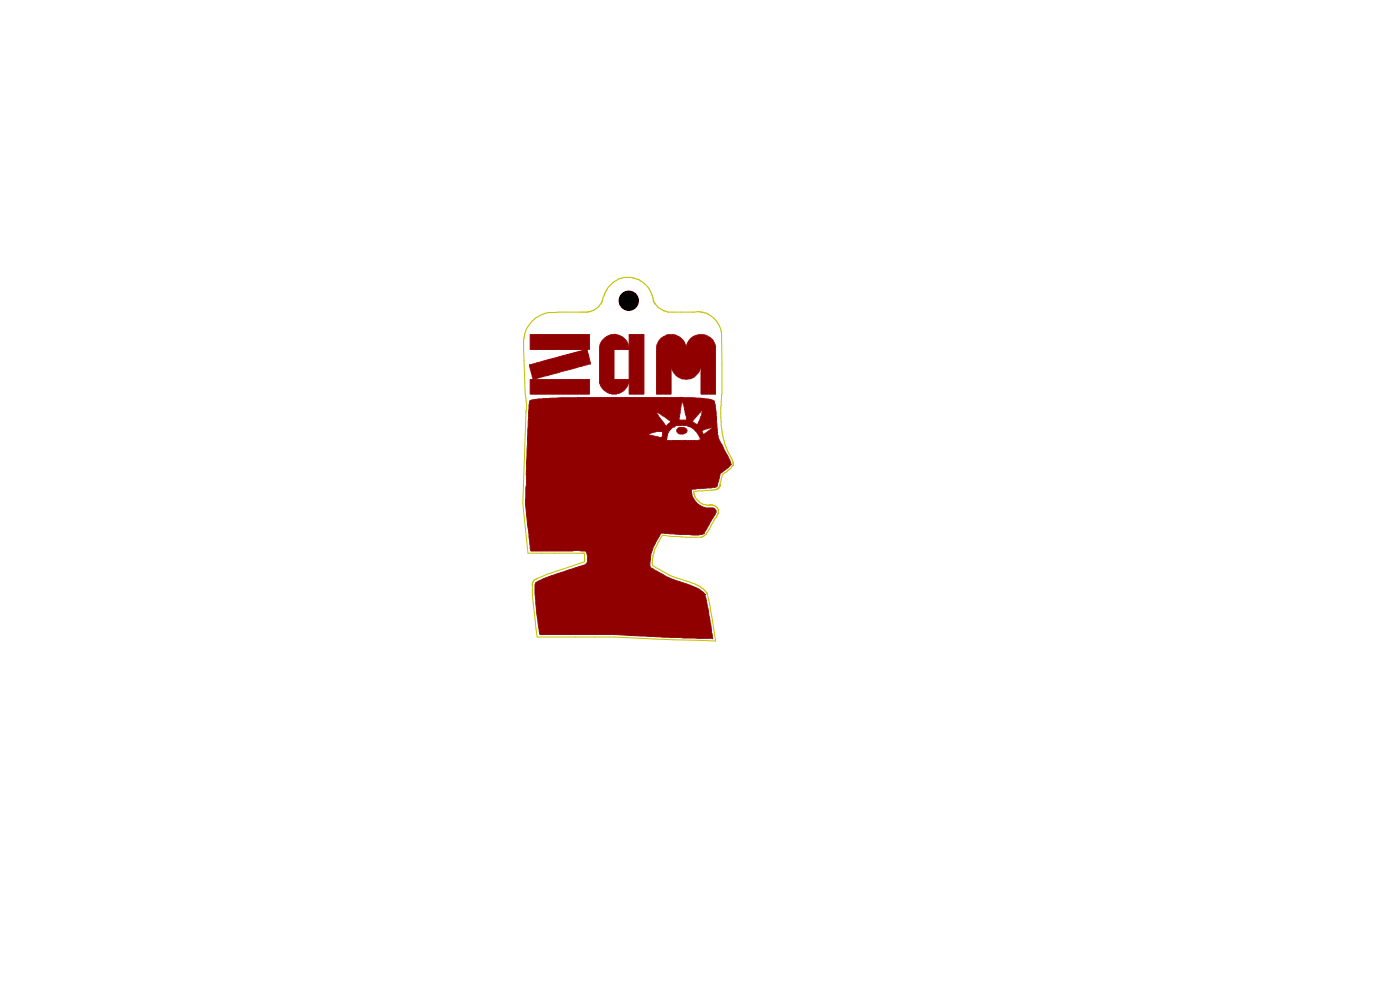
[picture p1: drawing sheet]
<svg xmlns="http://www.w3.org/2000/svg" width="297mm" height="210mm" viewBox="0 0 297 210" stroke-linecap="round" stroke-linejoin="round" font-family="sans-serif">
<path d="M144 90.7l.2-.1a1.41 1.41 0 0 1 1.6 .6 .79 .79 0 0 1-.9 .9 1.05 1.05 0 0 1-1.4-.6l.1-.4z" fill="none" stroke="#910000" stroke-width=".21"/>
<path d="M143.6 91.1a1.18 1.18 0 0 1 1.2-.5 1.18 1.18 0 0 1 1 .8 1.24 1.24 0 0 1-2.3 .1z" fill="#910000"/>
<path d="M112.3 77.4h.1M112.3 77.4l.8 3.1M112.5 70.9h12.6v3.2h-12.6zM125.3 77.2h.1M125.3 77.2l-.8-3.1-12.2 3.3M125.3 77.2l-12.1 3.3M113.1 80.5h.1M113.1 80.4h.1M113.1 80.5h-.6v3.1h12.6v-3.1h-11.9M113.2 80.5h.1" fill="none" stroke="#910000" stroke-width=".21"/>
<path d="M112.5 70.9h12.6v3.2h-.6l.8 3.1-12.1 3.3h11.9v3.1h-12.6v-3.1h.6v-.2l-.8-2.9 12.2-3.3h-12z" fill="#910000"/>
<path d="M127.1 77.3h3.2M130.3 74.1h3.2v6.4h-3.2zM133.5 73.7h.1M133.5 73.7v-2.8h3.1v12.7h-3.1v-2.9M133.5 73.7a3.2 3.2 0 0 0-2.9-2.8 3.2 3.2 0 0 0-3.3 2.3l-.2 .6v7.3a3.3 3.3 0 0 0 3.8 2.4h.2a3.1 3.1 0 0 0 2.3-2.4M133.4 81.1h.1M133.5 80.7h.1M133.5 80.8l-.1 .3" fill="none" stroke="#910000" stroke-width=".21"/>
<path d="M127.9 72.1a3.2 3.2 0 0 1 3.3-1 3.2 3.2 0 0 1 2.3 2.6v-2.8h3.1v12.7h-3.1v-2.9a3.5 3.5 0 0 1-2.2 2.7l-.4 .1a3.3 3.3 0 0 1-3.8-2.4v-3.8h3.2v3.2h3.2v-6.4h-3.2v3.2h-3.2v-3.5l.2-.8z" fill="#910000"/>
<path d="M145.5 73.4h.1M145.5 73.4a3.3 3.3 0 0 0-3.9-2.4 3.5 3.5 0 0 0-2.4 2.7v9.9h3.2v-5.8v.2a3.1 3.1 0 0 0 3.2 2.5 3.1 3.1 0 0 0 3-2.7M145.5 73.4l.1 .4a3.2 3.2 0 0 1 3-2.9 3.2 3.2 0 0 1 3.2 2.6v10.1h-3.1l-.1-5.8M148.6 77.8h.1" fill="none" stroke="#910000" stroke-width=".21"/>
<path d="M140 72l1.3-.9a3.3 3.3 0 0 1 4.2 2.3l.1 .4a3.2 3.2 0 0 1 3-2.9 3.2 3.2 0 0 1 3.2 2.6v10.1h-3.1l-.1-5.8a3.2 3.2 0 0 1-3.1 2.7 3.2 3.2 0 0 1-3.1-2.7v5.8h-3.2v-9.9l.1-.5z" fill="#910000"/>
<g fill="none" stroke="#910000" stroke-width=".21">
<path d="M111.9 93.3h.1M111.9 93.3l-.3 7.5M111.9 93.3h29.5M112 92.2h.1M112 92.2h25.5M112 92.2l-.1 1.1M112.1 87.5h27.2M112.4 85h.1M112.4 85a14 14 0 0 1 4.6-.5l5.6-.2h21.6a28.9 28.9 0 0 1 7 .6l.3 .1 .3 1.1 .6 6.7 2.4 4.8 .3 1M112.4 85l-.2 .9-.2 6.3M137.5 92.2h.1M137.5 92.2l2.9 .6"/>
<path d="M139.3 87.4h.1M139.3 87.4l.4 .9 1.6 2.1 1.1-1M139.3 87.4l2.6 1.6M140 91.6h.1M140.4 92.8h.1M140.6 91.6h.1M140.6 91.6l-.2 1.2M140.6 91.6h-1.4l-1.7 .6M141.9 89l.5 .4M142.1 91.2l.5-.5a4.5 4.5 0 0 1 4-.1 4.8 4.8 0 0 1 2 2.7l-.6 .1h-6.6l.2-1.3zM142.3 89.4h.1M142.3 89.4h4.6"/>
<path d="M142.4 89.4h.1M143 90.5h.1M144 89l.1 .1M144.1 89.1h.1M144.6 85h.1M144.6 85l-.5 4h-2.2M144.6 85l.5 1 .6 3.1h-1.6M145.7 89h.1M146.9 89.4l1.1 .6M147.4 91.3h1.5M148 90v.1M148.9 91.3h.1"/>
<path d="M148.9 91.3l.3 .9M149 87h.1M149 87l-.2 1.2-.8 1.8M149 87l-2.1 2.4M149.2 92.2h.1M151.1 90.7h.1M151.1 90.7l-.3 .4-1.6 1.1M151.1 90.7l-2.2 .6M155.1 98.6h.1M155.1 98.6l-1.6 1.3a1.34 1.34 0 0 0-.9 1.5l-.4 1.7-.3 .2-5.1 .5a3.7 3.7 0 0 0 2.9 3.9h1.6a.84 .84 0 0 1 .4 1.5l-2.4 4M111.6 100.8h.1M111.6 100.8v2.2a42.9 42.9 0 0 0 .4 8.7l.6 5.2h11.6a2.53 2.53 0 0 1 .2 2.6l-.4 .3-1.5 .6a52.3 52.3 0 0 0-8.9 3.3v.1a56.8 56.8 0 0 0 .9 10.8h15.5l12.5 .7 8.8 .2-1.1-6.3-.6-3.1"/>
<path d="M140.4 113.1h.1M149.3 113.2h.1M149.3 113.2l-.4 .2-2 .1-6.7-.4-1.1 1.8-.6 1.6a7.3 7.3 0 0 0-.5 3.8l.1 .2 .4 .1a20.6 20.6 0 0 0 6.7 3.1l3.2 1.3 1.2 1.1M149.6 126.1h.1"/>
</g>
<path d="M112.5 85l1.8-.4 8.3-.3h21.6a28.9 28.9 0 0 1 7 .6l.3 .1 .3 1.1 .6 6.7 2.7 5.5v.3l-1.6 1.3a1.34 1.34 0 0 0-.9 1.5l-.4 1.7-.3 .2-5.1 .5a3.7 3.7 0 0 0 2.9 3.9h1.6l.6 .6v.5l-2.8 4.5-2.2 .2-6.7-.4-1.1 1.8-.7 1.7a7.6 7.6 0 0 0-.4 3.7l.6 .5a25.6 25.6 0 0 0 7.4 3.2l2.5 1.2a1.79 1.79 0 0 1 1.2 1.6l1.6 8.7-8.8-.2-12.5-.7h-15.5l-.4-3.2a38.4 38.4 0 0 1-.5-7.7l3.1-1.5 7.3-2.4 .4-.3a2.53 2.53 0 0 0-.2-2.6h-11.6l-.6-5.2a42.9 42.9 0 0 1-.4-8.7l.3-9.7h29.5v.1h6.6l.6-.2-.5-1-.7-.9h1.5l.2 .6 .2 .3 1.8-1.5-2.2 .6h-1.5l-.4-.4a3.4 3.4 0 0 0-2.8-.6 2.75 2.75 0 0 0-2.8 3h-29.5l.1-1.1h25.5l2.9 .6 .2-1.1v-.1h-1.4l-1.7 .6h-25.5l.1-4.7h27.2l.4 .8 1.6 2.1 1.1-1h-.1h4.6l1.1 .7 .8-1.9 .2-1.2-2.1 2.4h-4.6l-.4-.4 3.8 .1-.6-3.1-.5-1-.5 4h-2.2l-2.6-1.6-27.2 .1 .2-2.3z" fill="#910000"/>
<g fill="none" stroke="#c2c200" stroke-width=".21">
<path d="M133.1 58.8h.1M138.9 64.4h.1M155.5 98.2h.1M155.5 98.3h.1M155.5 98.6h.1M155.5 98.6a7 7 0 0 1-2.3 2.2l-.5 2.3M155.6 98.5h.1M155.6 98.6h.1M155.6 98.6l-.2-.8-.3-.6a16.7 16.7 0 0 1-1.7-4.3 28.1 28.1 0 0 1-.2-9.3l-.1-12.6a5.1 5.1 0 0 0-5.8-4.8h-5.6l-.8-.2-1.2-.7-.8-1-.7-2.2a5.8 5.8 0 0 0-4.3-3.3 4.6 4.6 0 0 0-4.2 1.5l-.4 .4a6.6 6.6 0 0 0-1.5 3.2l-.3 .4a2.97 2.97 0 0 1-1.8 1.6l-1 .3-7 .1a6.3 6.3 0 0 0-6.6 5.7l.3 11.6 .3 1.9v1.4l-.8 19.9 1.1 10.5h11.9l.1 .3-.1 1.6-7.9 2.6-2.6 1.2-.4 .6a59.3 59.3 0 0 0 1 11.5h16.3l21.5 .9-1.2-7.5-.6-2.6-.3-.5a5.2 5.2 0 0 0-2.3-1.5l-5.4-1.9-3.6-2a9.7 9.7 0 0 1 1.6-5.7l.5-.8 5 .5h3.3l.4-.2 .7-.5 1.7-3.2 .5-.7 .3-.5v-.8M147.3 105h.1M147.3 105l.2 .5a3.3 3.3 0 0 0 3.6 1.6l.8 .3 .5 .7M150.6 107.1h.1"/>
<path d="M152 103.8h.1M152 103.8l-4.9 .4 .2 .8M152.2 103.7h.1M152.3 103.6h.1M152.3 109h.1M152.3 103.6l-.3 .2M152.4 103.5h.1M152.4 108.1h.1M152.4 108.2h.1M152.4 108.4h.1M152.4 108.5h.1M152.4 103.5l-.1 .1"/>
<path d="M152.5 103.5h.1M152.5 103.5h-.1M152.6 103.4h.1M152.7 103.2h.1M152.7 103.2l-.2 .3M152.7 102.8h.1M152.7 102.9h.1M152.7 103h.1M152.7 103.1h.1M152.7 103.1v.1M113.2 123.3h.1M149.9 125.8h.1"/>
</g>
<circle cx="133.4" cy="63.8" r="2.16" fill="#000"/>
</svg>
